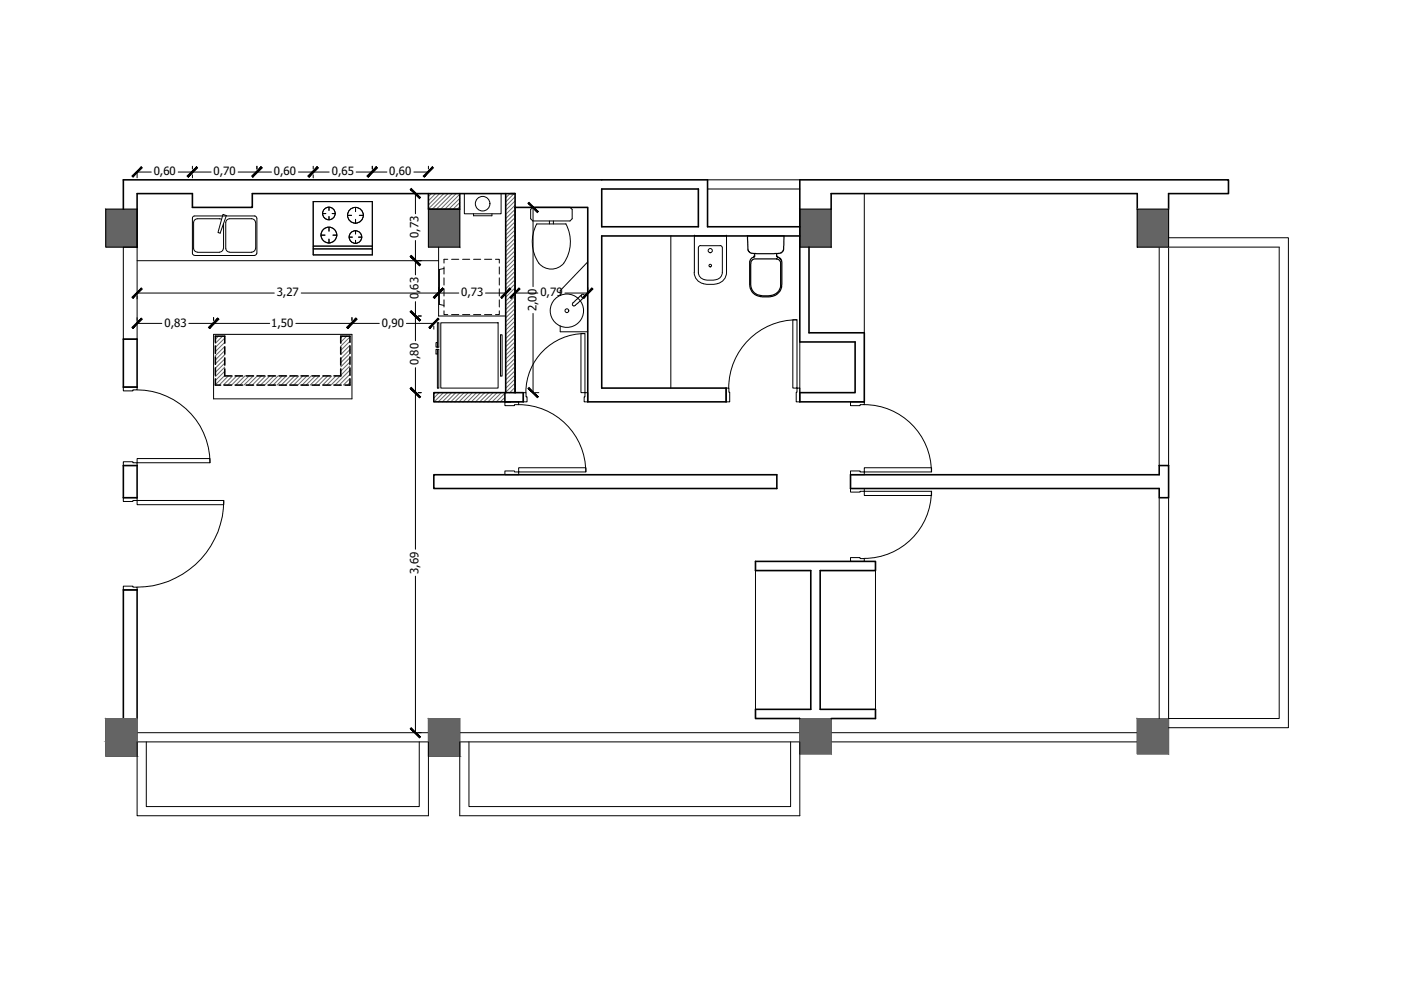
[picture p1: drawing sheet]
<svg xmlns="http://www.w3.org/2000/svg" width="297mm" height="210mm" viewBox="0 0 297 210" stroke-linecap="round" stroke-linejoin="round" font-family="sans-serif">
<defs><g id="words">
<g font-size="2.4">
<text x="32.6" y="37.2">0,60</text>
<text x="45.3" y="37.2">0,70</text>
<text x="58.1" y="37.2">0,60</text>
<text x="70.3" y="37.2">0,65</text>
<text x="82.5" y="37.2">0,60</text>
<text x="88.8" y="50.5" transform="rotate(-90 88.8 50.5)">0,73</text>
<text x="58.7" y="62.8">3,27</text>
<text x="88.8" y="63.4" transform="rotate(-90 88.8 63.4)">0,63</text>
<text x="97.8" y="62.8">0,73</text>
<text x="113.7" y="66" transform="rotate(-90 113.7 66)">2,00</text>
<text x="114.6" y="62.8">0,79</text>
<text x="34.9" y="69.2">0,83</text>
<text x="57.5" y="69.2">1,50</text>
<text x="81" y="69.2">0,90</text>
<text x="88.8" y="77.5" transform="rotate(-90 88.8 77.5)">0,80</text>
<text x="88.8" y="121.7" transform="rotate(-90 88.8 121.7)">3,69</text>
</g>
</g></defs>
<!-- layer: PB-004-CORTE ESTRUCTURA -->
<g fill="#636466" stroke="#636466" stroke-width=".21">
<path d="M169.6 44.4l6.6 8v-8zM169.6 44.4l6.6 8h-6.6z"/>
<path d="M90.8 44.4l6.7 8v-8zM90.8 44.4l6.7 8h-6.7z"/>
<path d="M22.4 44.4l6.7 8v-8zM22.4 44.4l6.7 8h-6.7z"/>
<path d="M241.1 44.4l6.7 8v-8zM241.1 44.4l6.7 8h-6.7z"/>
<path d="M90.8 152.3l6.7 5v-5zM90.8 152.3l6.7 5h-6.7z"/>
<path d="M22.4 152.3l6.7 5v-5zM22.4 152.3l6.7 5h-6.7z"/>
<path d="M241.1 152.3l6.7 7.5v-7.5zM241.1 152.3l6.7 7.5h-6.7z"/>
<path d="M169.6 152.3l6.6 7.5v-7.5zM169.6 152.3l6.6 7.5h-6.6z"/>
<path d="M90.8 157.3l6.7 3v-3zM90.8 157.3l6.7 3h-6.7z"/>
<path d="M22.4 157.3l6.7 3v-3zM22.4 157.3l6.7 3h-6.7z"/>
</g>
<path d="M22.4 44.4h6.7v8h-6.7zM90.8 44.4h6.7v8h-6.7zM169.6 44.4h6.6v8h-6.6zM241.1 44.4h6.7v8h-6.7zM22.4 152.3h6.7v8h-6.7zM90.8 152.3h6.7v8h-6.7zM169.6 152.3h6.6v7.5h-6.6zM241.1 152.3h6.7v7.5h-6.7z" fill="none" stroke="#000" stroke-width=".21"/>
<!-- layer: PB-007-CORTE DURLOCK -->
<g fill="none" stroke="#000" stroke-width=".34">
<path d="M90.8 41v3.4h6.7v-3.4M107.2 41v42.3h-15.2v1.9h16.2M109.2 44v39.3M45.7 72.6v-1.3h2v1.5M45.7 73.3v1.6M45.7 75.7v1.5M45.7 78v1.6M47.7 78.2v1.5h1.4M47.7 73.6v1.5M47.7 75.9v1.5M49.9 79.7h1.5M52.2 79.7h1.5"/>
<path d="M54.5 79.7h1.6M56.8 79.7h1.6M59.2 79.7h1.5M61.5 79.7h1.6M63.8 79.7h1.6M66.2 79.7h1.5M68.5 79.7h1.5M72.2 78.2v1.5h-1.4M72.2 73.6v1.5M72.2 75.9v1.5M74.2 72.6v-1.3h-2v1.5M74.2 73.3v1.6"/>
<path d="M74.2 75.7v1.5M74.2 78v1.6M45.7 80.3v1.3h1.1M47.5 81.6h1.6M49.9 81.6h1.5M52.2 81.6h1.5M54.5 81.6h1.6M56.8 81.6h1.6M59.2 81.6h1.5M61.5 81.6h1.6M63.8 81.6h1.6M66.2 81.6h1.5"/>
<path d="M68.5 81.6h1.5M70.8 81.6h1.5M74.2 80.3v1.3h-1.1"/>
</g>
<!-- layer: PB-001-CORTE MURO -->
<path d="M26.1 44.4v-6.3h123.9v10h19.6M127.6 40.1h20.5v8h-20.5zM169.6 50h-42v32.3h26.4v2.9h-29.4v-41.2h-15.4v-3h-55.7v3h-12.7v-3h-11.7v11.4M176.2 44.4v-3.4h64.9v3.4M247.8 44.4v-3.4h12.7v-2.9h-90.9v34.4h11.7v10.8h-11.7v1.9h13.6v-14.6h-11.7v-18.2M26.1 71.9h3v10.2h-3zM26.1 98.7h3v6.8h-3zM107 83.3h3.9v1.9h-3.9zM92 100.7h72.7v2.9h-72.7zM180.3 100.7h65.5v-2h2v6.8h-2v-1.9h-65.5zM26.1 152.3v-27.2h3v27.2M169.6 152.3h-9.4v-1.9h11.7v-29.4h-11.7v-2h25.4v2h-11.7v29.4h11.7v1.9h-9.4" fill="none" stroke="#000" stroke-width=".34"/>
<!-- layer: PB-105-HATCH DURLOCK -->
<g fill="none" stroke="#636466" stroke-width=".21">
<path d="M91.5 41l-.7 .7M92.4 41l-1.6 1.6M93.2 41l-2.4 2.5M94.1 41l-3.3 3.3M95 41l-3.4 3.4M95.9 41l-3.4 3.4M96.7 41l-3.3 3.4M97.5 41.2l-3.2 3.2M97.5 42.1l-2.3 2.3M97.5 43l-1.5 1.4M97.5 43.8l-.6 .6M107.2 41h.1"/>
<path d="M108.1 41l-.9 .9M109 41l-1.8 1.8M109.2 41.7l-2 2M109.2 42.6l-2 2M109.2 43.5l-2 2M109.2 44.4l-2 1.9M109.2 45.2l-2 2M109.2 46.1l-2 2M109.2 47l-2 2M109.2 47.9l-2 2M109.2 48.8l-2 1.9M109.2 49.6l-2 2"/>
<path d="M109.2 50.5l-2 2M109.2 51.4l-2 2M109.2 52.3l-2 1.9M109.2 53.2l-2 1.9M109.2 54l-2 2M109.2 54.9l-2 1.9M109.2 55.8l-2 1.9M109.2 56.7l-2 1.9M109.2 57.5l-2 2M109.2 58.4l-2 2M109.2 59.3l-2 1.9M46.3 71.3l-.6 .6"/>
<path d="M47.2 71.3l-1.5 1.5M47.7 71.7l-2 1.9M47.7 72.6l-2 1.9M47.7 73.5l-2 1.9M47.7 74.3l-2 2M47.7 75.2l-2 2M47.7 76.1l-2 1.9M47.7 77l-2 1.9M47.7 77.8l-2 2M47.7 78.7l-2 2M47.7 79.6l-2 2M48.4 79.7l-1.9 1.9"/>
<path d="M49.3 79.7l-1.9 1.9M50.2 79.7l-2 1.9M51 79.7l-1.9 1.9M51.9 79.7l-1.9 1.9M52.8 79.7l-1.9 1.9M53.7 79.7l-2 1.9M54.6 79.7l-2 1.9M55.4 79.7l-1.9 1.9M56.3 79.7l-1.9 1.9M57.2 79.7l-2 1.9M58.1 79.7l-2 1.9M59 79.7l-2 1.9"/>
<path d="M59.8 79.7l-1.9 1.9M60.7 79.7l-2 1.9M61.6 79.7l-2 1.9M62.5 79.7l-2 1.9M63.4 79.7l-2 1.9M64.2 79.7l-1.9 1.9M65.1 79.7l-2 1.9M66 79.7l-2 1.9M66.9 79.7l-2 1.9M67.7 79.7l-1.9 1.9M68.6 79.7l-1.9 1.9M69.5 79.7l-2 1.9"/>
<path d="M70.3 79.7l-1.9 1.9M71.2 79.7l-1.9 1.9M72.1 79.7l-1.9 1.9M72.6 71.3l-.4 .4M73.5 71.3l-1.3 1.2M74.2 75.8l-2 2M74.2 71.4l-2 2M74.2 72.3l-2 2M74.2 73.2l-2 2M74.2 74.1l-2 2M74.2 75l-2 1.9M74.2 76.7l-2 2"/>
<path d="M74.2 77.6l-2 2M74.2 78.5l-3.2 3.1M74.2 79.4l-2.3 2.2M109.2 60.2l-2 1.9M109.2 61l-2 2M109.2 61.9l-2 2M109.2 62.8l-2 2M109.2 63.7l-2 1.9M109.2 64.5l-2 2M109.2 65.4l-2 2M109.2 66.3l-2 2M109.2 67.2l-2 2"/>
<path d="M109.2 68.1l-2 1.9M109.2 68.9l-2 2M109.2 69.8l-2 2M109.2 70.7l-2 2M109.2 71.6l-2 1.9M109.2 72.5l-2 1.9M109.2 73.3l-2 2M109.2 74.2l-2 1.9M109.2 75.1l-2 1.9M109.2 76l-2 1.9M109.2 76.8l-2 2M109.2 77.7l-2 2"/>
<path d="M109.2 78.6l-2 1.9M109.2 79.5l-2 1.9M74.2 80.2l-1.4 1.4M74.2 81.1l-.5 .5M92.2 83.3l-.2 .2M93.1 83.3l-1.1 1.1M94 83.3l-1.9 1.9M94.9 83.3l-2 1.9M95.7 83.3l-1.9 1.9M96.6 83.3l-1.9 1.9M97.5 83.3l-1.9 1.9M98.4 83.3l-2 1.9"/>
<path d="M99.3 83.3l-2 1.9M100.1 83.3l-1.9 1.9M101 83.3l-1.9 1.9M101.9 83.3l-2 1.9M102.8 83.3l-2 1.9M103.7 83.3l-2 1.9M104.5 83.3l-1.9 1.9M105.4 83.3l-2 1.9M106.3 83.3l-2 1.9M107 83.4l-1.8 1.8M107 84.3l-.9 .9M107 85.1v.1"/>
<path d="M109.2 80.3l-2 2M109.2 81.2l-2 2M109.2 82.1l-1.1 1.2M109.2 83l-.3 .3"/>
</g>
<!-- layer: PB-012-VISTA 3 -->
<g fill="none" stroke="#000" stroke-width=".21">
<path d="M112.5 44.4v2M113 44h7.8M113 46.8h7.8M113.8 47.5a8 8 0 0 0 .5 8.3M113.8 47.5h6.2M116.5 46.8v.7M117.3 46.8v.7M120 47.5a7.9 7.9 0 0 1-.8 8.7 3.5 3.5 0 0 1-5-.4M121.3 44.4v2M124.6 55.5l-5.8 6.1v1.1M142.2 50v32.3M147.2 57.7a2.43 2.43 0 0 0 1.9 2.4"/>
<path d="M147.2 50.1v7.7M147.3 50.1h.1M147.3 50h6.7M148.1 52.6v5.1a1.55 1.55 0 0 0 1.2 1.6M148.6 52.1l-.5 .2v.2M148.6 52.1h4.1M149.3 59.3l1.5 .1 1.1-.1M152.7 52.1l.4 .2v.2M153.1 52.6v5.1a1.55 1.55 0 0 1-1.2 1.6M154 50.1h.1M154 50.1v7.6a2.68 2.68 0 0 1-2.9 2.6l-2-.1M158.5 50h7.7"/>
<path d="M118.8 69.1v1.2h5.8M121.4 64.5v.2M121.4 64.4v.1M121.4 64.7l.1 .1M121.5 64.8l.2 .1M121.5 64.2l-.1 .1M121.7 64.1l-.1 .1M121.8 64h-.1M121.8 64.8l-.1 .1M121.9 63.8l-.1 .1M122 64.7l-.1 .1M122 63.7l-.1 .1"/>
<path d="M122.1 64.6l-.1 .1M122.3 64.5h-.1M122.3 63.4l-.2 .3M122.4 64.3l-.1 .1M122.5 63.3l-.1 .1M122.5 64.2v.1M122.6 63.2l-.1 .1M122.7 64.1l-.1 .1M122.7 63.1h-.1M122.8 62.9v.1M122.9 63.9l-.2 .2M123 62.8l-.1 .1"/>
<path d="M123.1 63.7l-.1 .1M123.1 62.7l-.1 .1M123.2 63.6l-.1 .1M123.3 62.6h-.1M123.3 63.5v.1M123.3 62.5v.1M123.5 63.4h-.1M123.6 63.2l-.1 .1M123.7 63.1l-.1 .1M123.9 63l-.1 .1"/>
<circle cx="150.6" cy="53.1" r=".44"/>
<circle cx="150.6" cy="56.3" r=".28"/>
<circle cx="120.2" cy="65.9" r="3.5"/>
<circle cx="120.2" cy="65.9" r=".4"/>
<circle cx="123.6" cy="62.7" r=".36"/>
</g>
<!-- layer: PB-002-CORTE ABERTURA -->
<path d="M26.1 52.4h3v19.5h-3zM245.8 52.4v46.3M247.8 52.4v46.3M245.8 105.5v46.8M247.8 105.5v46.8M29.1 157.3h61.7M29.1 155.3h61.7M97.5 157.3h72.1M97.5 155.3h72.1M176.2 157.3h64.9M176.2 155.3h64.9" fill="none" stroke="#000" stroke-width=".21"/>
<!-- layer: PB-010-VISTA 1 -->
<path d="M247.8 52.4h23.4v99.9h-23.4M247.8 50.4h25.4v103.9h-25.4M29.1 157.3v15.7h61.7v-15.7M31 157.3v13.7h57.9v-13.7M97.5 157.3v15.7h72.1v-15.7M99.4 157.3v13.7h68.2v-13.7" fill="none" stroke="#000" stroke-width=".21"/>
<!-- layer: PB-011-VISTA 2 -->
<g fill="none" stroke="#000" stroke-width=".21">
<path d="M150 38.1h19.6M29.1 55.3h63.9M40.8 46.3v7.4l.1 .2 .3 .2M41.3 54.2h12.7M41.9 53.5h4.7M47 46.5l-.5-.1h-4.6a.83 .83 0 0 0-.9 .8v5.4a.83 .83 0 0 0 .9 .9M47.3 45.5l.7 .2-1.3 3.7-.5-.1zM47.4 52.6a.83 .83 0 0 1-.9 .9M47.4 47.4v5.2M48.7 53.5h4.7M53.3 46.4a.83 .83 0 0 1 .9 .8M53.4 46.4h-4.7a.83 .83 0 0 0-.8 .8v5.4a.83 .83 0 0 0 .8 .9"/>
<path d="M54 45.8l.4 .2v.2M54 45.8h-12.8l-.2 .1-.2 .3M54.2 52.6a.83 .83 0 0 1-.9 .9M54.2 47.2v5.4M54.4 53.7l-.2 .4h-.2M54.5 46.3v7.4M66.4 42.7h12.5v11.3h-12.5zM66.4 52.2h12.5M66.4 52.8h12.5M68.1 49.9h.8M68.4 45.3h.7M69.8 43.9v.7"/>
<path d="M69.8 45.9v.7M69.8 48.2v.8M69.8 50.7v.8M70.4 45.3h.7M70.6 49.9h.8M73.7 45.7h.8M74 50.3h.7M75.4 44v.9M75.4 46.5v.9M75.4 48.9v.7M75.4 51v.6M76 50.3h.7"/>
<path d="M76.2 45.7h.8M93 52.4v14.6h14.2M94.1 56.9l-.9 .2v7.4l.9 .3M94.1 56.6v1.5M94.1 58.9v1.5M94.9 55h-.8v.8M95.7 55h1.6M98.1 55h1.5M98.5 41v4.3h7.7v-4.3M100.4 45.3v.4h3.9v-.4M100.4 55h1.5M102.7 55h1.6"/>
<path d="M105.1 55h.8v.8M105.9 56.6v1.5M105.9 58.9v1.5M150 40.1h19.6M183.2 41v29.6M45.3 70.9h29.3v13.7h-29.3zM92.7 72.6h-.3v1h.3M92.7 74.1h-.3v.9h.3M92.7 68.4h.3v5.2h-.3zM92.7 74.1h.3v8.2h-.3zM93.5 68.4h12.1v13.9h-12.1zM94.1 65.9v.8h.8"/>
<path d="M94.1 61.2v1.6M94.1 63.6v1.5M95.7 66.7h1.6M98.1 66.7h1.5M100.4 66.7h1.5M102.7 66.7h1.6M105.9 65.9v.8h-.8M105.9 61.2v1.6M105.9 63.6v1.5M106.1 71v8.7M106.2 71h.3v8.7h-.3M169.6 72.5v10.8"/>
<path d="M160.2 121v29.4M185.6 121v29.4"/>
<circle cx="69.7" cy="49.8" r="1.67"/>
<circle cx="69.7" cy="45.3" r="1.33"/>
<circle cx="75.4" cy="45.6" r="1.67"/>
<circle cx="75.4" cy="50.3" r="1.33"/>
<circle cx="102.3" cy="43.2" r="1.55"/>
</g>
<!-- layer: PB-012-VISTA 3 -->
<path d="M112.5 46.4l.5 .4zM112.5 44.4l.5-.4zM120.8 46.8l.5-.4zM120.8 44l.5 .4z" fill="#000" stroke="#000" stroke-width=".21"/>
<path d="M158.5 50l.1 2.9 .1 .3 .6 .5 1.2 .1h3.6l1.6-.2 .4-.7 .1-2.9M159.5 55.1l.5-.2h4.7l.6 .3 .2 .5v4.6a2.49 2.49 0 0 1-3 2.4 2.77 2.77 0 0 1-3.3-1.8v-4.9v-.4zM159.8 54.5h.1M160 53.7v.7l-.2 .1M164.7 53.7v.7l.9 .5 .2 .6v4.6a2.89 2.89 0 0 1-3.7 2.8 2.83 2.83 0 0 1-3.2-3.4v-2.4a3.3 3.3 0 0 1 .2-2.1l.7-.5" fill="none" stroke="#000" stroke-width=".25"/>
<!-- layer: 006 Carpinterias -->
<g fill="none" stroke="#000" stroke-width=".21">
<path d="M123.2 70.7h.8v12.6h-.8zM124 70.7a12.5 12.5 0 0 0-12.5 12.5M168.1 67.8h.9v14.5h-.9zM169 67.8a14.5 14.5 0 0 0-14.5 14.5M26.1 82.1h3v.6h-.9v.2h-2.1zM26.1 97.9h2.1v.2h.9v.6h-3zM29.1 97.2h15.4v.9h-15.4zM29.1 82.7a15.5 15.5 0 0 1 15.4 15.4M107 85.2h3v.6h-.9v.2h-2.1zM107 99.9h2.1v.2h.9v.6h-3zM109.9 85.8a14.2 14.2 0 0 1 14.3 14.2M110 99.2h14.2v.9h-14.2z"/>
<path d="M110.9 83.3h.6v.8h.2v1.1h-.8zM124 83.3h.6v1.9h-.7zM154 82.3h.5v.9h.2v2h-.7zM169 82.3h.6v2.9h-.8v-2h.2zM180.3 85.2h2.9v.6h-.8v.2h-2.1zM180.3 99.9h2.1v.2h.8v.6h-2.9zM183.2 85.8a14.2 14.2 0 0 1 14.3 14.2M183.2 99.2h14.3v.9h-14.3zM26.1 105.5h3v.6h-.9v.2h-2.1zM29.1 106.1h18.3v.9h-18.3zM47.4 106.1a18.4 18.4 0 0 1-18.3 18.4M180.3 118.2h2.1v.2h.8v.6h-2.9z"/>
<path d="M180.3 103.6h2.9v.6h-.8v.1h-2.1zM183.2 104.2h14.3v.9h-14.3zM197.5 104.1a14.2 14.2 0 0 1-14.3 14.3M26.1 124.3h2.1v.2h.9v.6h-3z"/>
</g>
<!-- layer: PB-060-COTA GRAL -->
<g fill="none" stroke="#000" stroke-width=".21">
<path d="M29.1 36.7v1M29.1 36.5h3M37.8 36.5h7M40.8 35.2v.6M40.8 37.1v.6M50.5 36.5h7.1M54.5 35.2v.6M63.3 36.5h6.5M66.4 35.2v.6M66.4 37.1v.6M75.5 36.5h6.5M78.9 35.2v.6"/>
<path d="M87.7 36.5h3.1M90.8 35.2v.6M88.1 41v4.3M88.1 51v7.3M88.7 55.3h.6M88.7 41h.6M113 44v16.8M113.7 44h.5M29.1 62.8v.6M29.1 67.3v.6M29.1 62.1h29.1M29.1 68.6h5.2"/>
<path d="M40 68.6h17.2M45.3 67.3v.6M62.7 68.6h17.7M63.9 62.1h33.4M74.6 67.3v.6M86.2 68.6h5.8M88.1 64v8.2M88.1 78v38.4M88.7 67h.6M92 69.2v.6M93 60.9v.6M102.9 62.1h4.3"/>
<path d="M107.2 60.9v.6M109.2 62.1h4.8M109.2 60.9v.6M113 66.4v16.9M119.8 62.1h4.8M124.6 60.9v.6M88.7 83.3h.6M113.4 83.3h.8M88.1 122.2v33.1M88.7 155.3h.6"/>
</g>
<!-- layer: 0 -->
<g fill="#000" stroke="#000" stroke-width=".21">
<path d="M30 35.4l-1.8 2.1 2-1.9zM28 37.3l2-1.9-1.8 2.1z"/>
<path d="M39.7 37.3l.2 .2 1.8-2.1zM41.7 35.4l.2 .2-2 1.9z"/>
<path d="M41.7 35.4l-1.8 2.1 2-1.9zM39.7 37.3l2-1.9-1.8 2.1z"/>
<path d="M53.4 37.3l.2 .2 1.8-2.1zM55.4 35.4l.2 .2-2 1.9z"/>
<path d="M55.4 35.4l-1.8 2.1 2-1.9zM53.4 37.3l2-1.9-1.8 2.1z"/>
<path d="M65.3 37.3l.2 .2 1.8-2.1zM67.3 35.4l.2 .2-2 1.9z"/>
<path d="M67.3 35.4l-1.8 2.1 2-1.9zM65.3 37.3l2-1.9-1.8 2.1z"/>
<path d="M77.8 37.3l.2 .2 1.8-2.1zM79.8 35.4l.2 .2-2 1.9z"/>
<path d="M79.8 35.4l-1.8 2.1 2-1.9zM79.8 35.4l-1.8 2.1-.2-.2z"/>
<path d="M89.7 37.3l.2 .2 1.8-2.1zM91.7 35.4l.2 .2-2 1.9z"/>
<path d="M87.2 54.2l-.2 .2 2.1 1.7zM87 54.4l2.1 1.7-.2 .2z"/>
<path d="M87 40.2l1.9 1.9 .2-.2zM87 40.2l.2-.3 1.9 2z"/>
<path d="M87 54.4l1.9 1.9 .2-.2zM87.2 54.2l1.9 1.9-2.1-1.7z"/>
<path d="M112 43.1l1.9 2 .2-.2zM112 43.1l.2-.2 1.9 2z"/>
<path d="M30 61.1l-1.8 2.1 2-1.9zM28 63l2-1.9-1.8 2.1z"/>
<path d="M30 67.5l-1.8 2.1 2-1.9zM28 69.4l2-1.9-1.8 2.1z"/>
<path d="M44.2 69.4l.2 .2 1.8-2.1zM46.2 67.5l.2 .2-2 1.9z"/>
<path d="M46.2 67.5l-1.8 2.1 2-1.9zM44.2 69.4l2-1.9-1.8 2.1z"/>
<path d="M73.5 69.4l.2 .2 1.8-2.1zM75.5 67.5l.2 .2-2 1.9z"/>
<path d="M75.5 67.5l-1.8 2.1 2-1.9zM75.5 67.5l-1.8 2.1-.2-.2z"/>
<path d="M87.2 65.9l-.2 .2 2.1 1.7zM87 66.1l2.1 1.7-.2 .3z"/>
<path d="M87 66.1l1.9 2 .2-.3zM87.2 65.9l1.9 1.9-2.1-1.7z"/>
<path d="M90.9 69.4l.2 .2 1.8-2.1zM92.9 67.5l.2 .2-2 1.9z"/>
<path d="M91.9 63l.2 .2 1.7-2.1zM93.8 61.1l.3 .2-2 1.9z"/>
<path d="M93.8 61.1l-1.7 2.1 2-1.9zM93.8 61.1l-1.7 2.1-.2-.2z"/>
<path d="M106.2 63l.2 .2 1.7-2.1zM108.1 61.1l.2 .2-1.9 1.9z"/>
<path d="M110.1 61.1l-1.8 2.1 2-1.9zM110.1 61.1l-1.8 2.1-.2-.2z"/>
<path d="M123.6 63l.2 .2 1.7-2.1zM125.5 61.1l.2 .2-1.9 1.9z"/>
<path d="M87.2 82.2l-.2 .2 2.1 1.7zM87 82.4l2.1 1.7-.2 .2z"/>
<path d="M87 82.4l1.9 1.9 .2-.2zM87.2 82.2l1.9 1.9-2.1-1.7z"/>
<path d="M112.2 82.2l-.2 .2 2.1 1.7zM112 82.4l2.1 1.7-.2 .2z"/>
<path d="M87.2 154.3l-.2 .2 2.1 1.7zM87 154.5l2.1 1.7-.2 .2z"/>
</g>
<use href="#words"/>
</svg>
